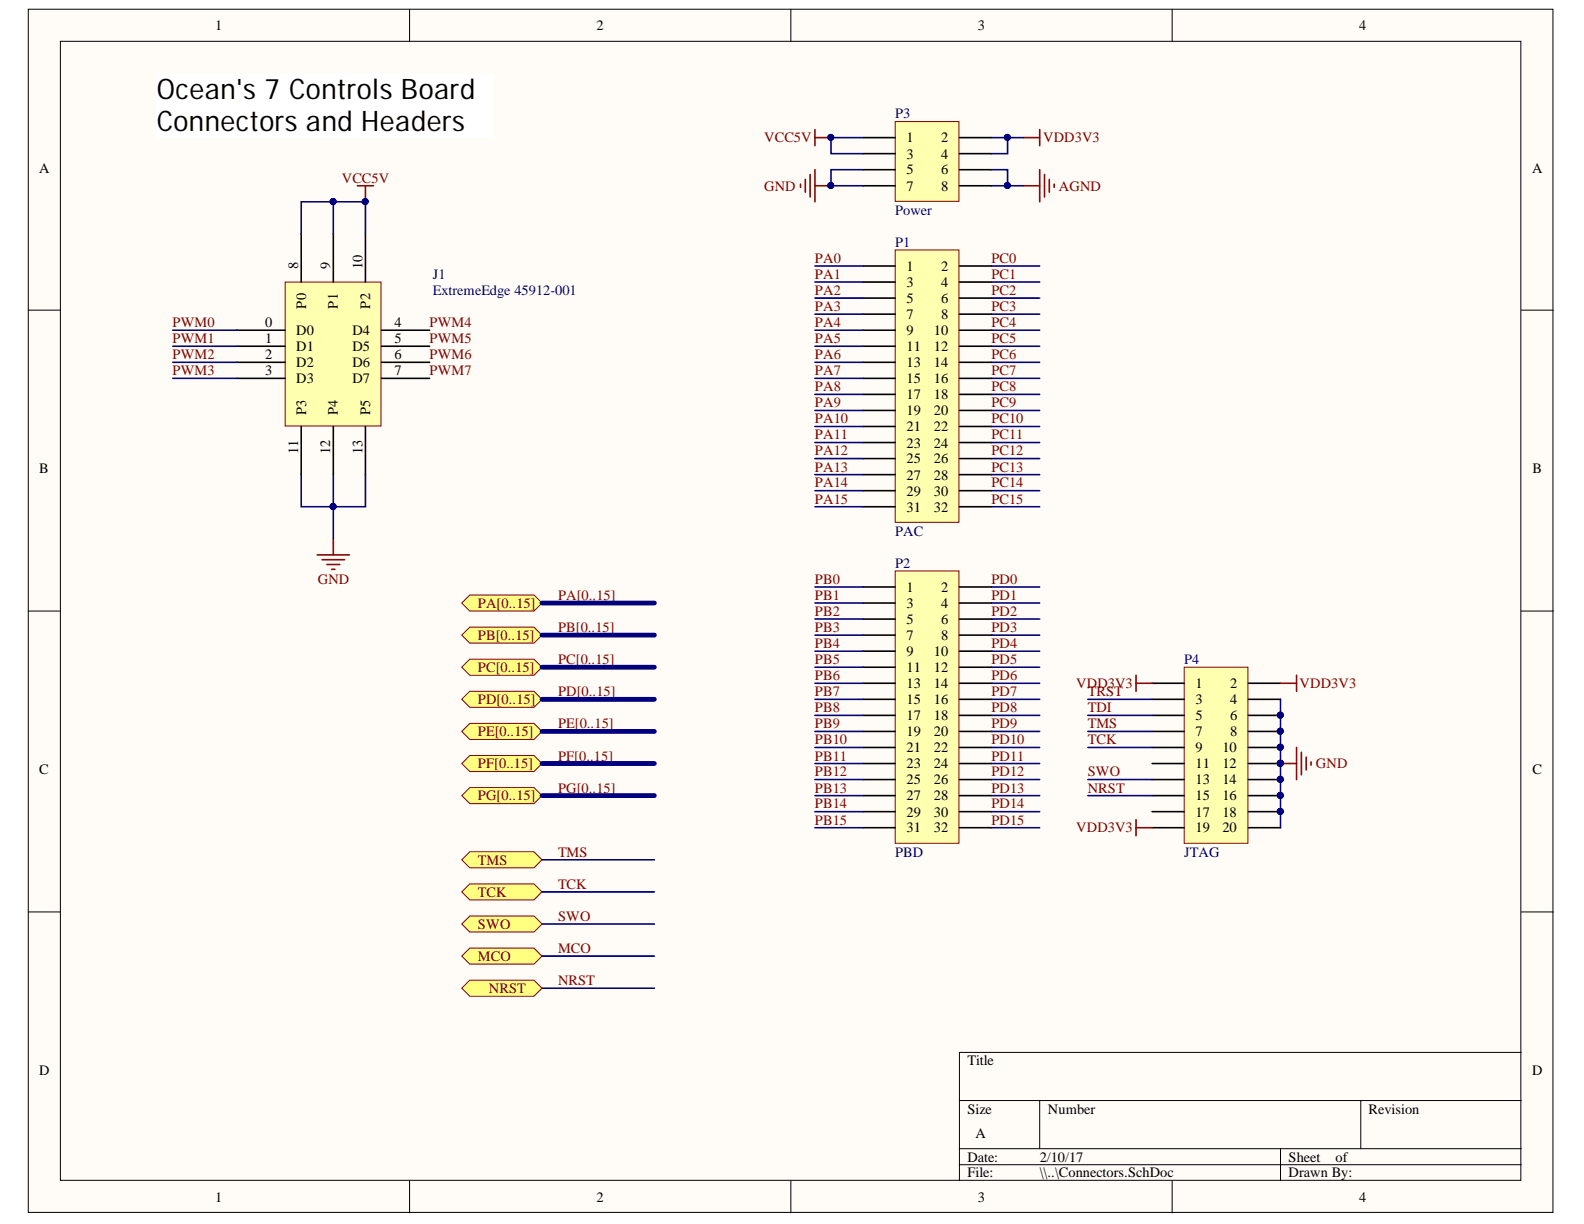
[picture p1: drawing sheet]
<svg xmlns="http://www.w3.org/2000/svg" width="279mm" height="216mm" viewBox="0 0 279 216" stroke-linecap="round" stroke-linejoin="round" font-family="sans-serif">
<defs><g id="words">
<g font-size="5">
<text x="27.7" y="17.5">Ocean's 7 Controls Board</text>
<text x="27.7" y="23.2">Connectors and Headers</text>
</g>
<g font-size="2.5">
<text x="38" y="5.3">1</text>
<text x="105.2" y="5.3">2</text>
<text x="172.5" y="5.3">3</text>
<text x="239.7" y="5.3">4</text>
<text x="159.9" y="25.1">1</text>
<text x="159.9" y="28">3</text>
<text x="166" y="25.1">2</text>
<text x="166" y="28">4</text>
<text x="6.9" y="30.4">A</text>
<text x="159.9" y="30.8">5</text>
<text x="159.9" y="33.6">7</text>
<text x="166" y="30.8">6</text>
<text x="166" y="33.6">8</text>
<text x="270.2" y="30.4">A</text>
<text x="52.6" y="47.5" transform="rotate(-90 52.6 47.5)">8</text>
<text x="58.3" y="47.5" transform="rotate(-90 58.3 47.5)">9</text>
<text x="63.9" y="47.5" transform="rotate(-90 63.9 47.5)">10</text>
<text x="159.9" y="47.8">1</text>
<text x="166" y="47.8">2</text>
<text x="159.9" y="50.6">3</text>
<text x="159.9" y="53.4">5</text>
<text x="166" y="50.6">4</text>
<text x="166" y="53.4">6</text>
<text x="46.8" y="57.7">0</text>
<text x="52.3" y="59.1">D0</text>
<text x="54" y="54.4" transform="rotate(-90 54 54.4)">P0</text>
<text x="59.6" y="54.4" transform="rotate(-90 59.6 54.4)">P1</text>
<text x="62.2" y="59.1">D4</text>
<text x="65.3" y="54.4" transform="rotate(-90 65.3 54.4)">P2</text>
<text x="69.6" y="57.7">4</text>
<text x="159.9" y="56.3">7</text>
<text x="159.9" y="59.1">9</text>
<text x="164.7" y="59.1">10</text>
<text x="166" y="56.3">8</text>
<text x="46.8" y="60.5">1</text>
<text x="46.8" y="63.3">2</text>
<text x="52.3" y="62">D1</text>
<text x="52.3" y="64.8">D2</text>
<text x="62.2" y="62">D5</text>
<text x="62.2" y="64.8">D6</text>
<text x="69.6" y="60.5">5</text>
<text x="69.6" y="63.3">6</text>
<text x="159.9" y="62">11</text>
<text x="159.9" y="64.8">13</text>
<text x="164.7" y="62">12</text>
<text x="164.7" y="64.8">14</text>
<text x="46.8" y="66.2">3</text>
<text x="52.3" y="67.6">D3</text>
<text x="62.2" y="67.6">D7</text>
<text x="69.6" y="66.2">7</text>
<text x="159.9" y="67.6">15</text>
<text x="159.9" y="70.4">17</text>
<text x="164.7" y="67.6">16</text>
<text x="164.7" y="70.4">18</text>
<text x="54" y="73.3" transform="rotate(-90 54 73.3)">P3</text>
<text x="59.6" y="73.3" transform="rotate(-90 59.6 73.3)">P4</text>
<text x="65.3" y="73.3" transform="rotate(-90 65.3 73.3)">P5</text>
<text x="159.9" y="73.3">19</text>
<text x="159.9" y="76.1">21</text>
<text x="164.7" y="73.3">20</text>
<text x="164.7" y="76.1">22</text>
<text x="6.9" y="83.5">B</text>
<text x="52.6" y="80.1" transform="rotate(-90 52.6 80.1)">11</text>
<text x="58.3" y="80.1" transform="rotate(-90 58.3 80.1)">12</text>
<text x="63.9" y="80.1" transform="rotate(-90 63.9 80.1)">13</text>
<text x="159.9" y="79">23</text>
<text x="159.9" y="81.7">25</text>
<text x="164.7" y="79">24</text>
<text x="164.7" y="81.7">26</text>
<text x="270.3" y="83.5">B</text>
<text x="159.9" y="84.6">27</text>
<text x="159.9" y="87.4">29</text>
<text x="164.7" y="84.6">28</text>
<text x="164.7" y="87.4">30</text>
<text x="159.9" y="90.3">31</text>
<text x="164.7" y="90.3">32</text>
<text x="159.9" y="104.4">1</text>
<text x="159.9" y="107.3">3</text>
<text x="166" y="104.4">2</text>
<text x="166" y="107.3">4</text>
<text x="159.9" y="110.1">5</text>
<text x="159.9" y="112.9">7</text>
<text x="166" y="110.1">6</text>
<text x="166" y="112.9">8</text>
<text x="159.9" y="115.7">9</text>
<text x="159.9" y="118.6">11</text>
<text x="164.7" y="115.7">10</text>
<text x="164.7" y="118.6">12</text>
<text x="159.9" y="121.4">13</text>
<text x="159.9" y="124.2">15</text>
<text x="164.7" y="121.4">14</text>
<text x="164.7" y="124.2">16</text>
<text x="210.9" y="121.4">1</text>
<text x="210.9" y="124.2">3</text>
<text x="217" y="121.4">2</text>
<text x="217" y="124.2">4</text>
<text x="159.9" y="127">17</text>
<text x="159.9" y="129.8">19</text>
<text x="164.7" y="127">18</text>
<text x="164.7" y="129.8">20</text>
<text x="210.9" y="127">5</text>
<text x="210.9" y="129.8">7</text>
<text x="217" y="127">6</text>
<text x="217" y="129.8">8</text>
<text x="6.9" y="136.6">C</text>
<text x="159.9" y="132.7">21</text>
<text x="159.9" y="135.5">23</text>
<text x="164.7" y="132.7">22</text>
<text x="164.7" y="135.5">24</text>
<text x="210.9" y="132.7">9</text>
<text x="210.9" y="135.5">11</text>
<text x="215.6" y="132.7">10</text>
<text x="215.6" y="135.5">12</text>
<text x="270.3" y="136.6">C</text>
<text x="159.9" y="138.4">25</text>
<text x="159.9" y="141.2">27</text>
<text x="164.7" y="138.4">26</text>
<text x="164.7" y="141.2">28</text>
<text x="210.9" y="138.4">13</text>
<text x="210.9" y="141.2">15</text>
<text x="215.6" y="138.4">14</text>
<text x="215.6" y="141.2">16</text>
<text x="159.9" y="144">29</text>
<text x="159.9" y="146.8">31</text>
<text x="164.7" y="144">30</text>
<text x="164.7" y="146.8">32</text>
<text x="210.9" y="144">17</text>
<text x="210.9" y="146.8">19</text>
<text x="215.6" y="144">18</text>
<text x="215.6" y="146.8">20</text>
<text x="6.9" y="189.7">D</text>
<text x="170.6" y="187.9">Title</text>
<text x="270.2" y="189.7">D</text>
<text x="170.6" y="196.4">Size</text>
<text x="184.8" y="196.4">Number</text>
<text x="241.4" y="196.4">Revision</text>
<text x="172.1" y="200.7">A</text>
<text x="170.6" y="204.9">Date:</text>
<text x="170.6" y="207.7">File:</text>
<text x="183.4" y="204.9">2/10/17</text>
<text x="183.4" y="207.7">\\..\Connectors.SchDoc</text>
<text x="227.3" y="204.9">Sheet</text>
<text x="227.3" y="207.7">Drawn By:</text>
<text x="235.6" y="204.9">of</text>
<text x="38" y="212">1</text>
<text x="105.2" y="212">2</text>
<text x="172.5" y="212">3</text>
<text x="239.7" y="212">4</text>
</g>
<g font-size="2.5" fill="#000080">
<text x="157.9" y="20.9">P3</text>
<text x="157.9" y="37.9">Power</text>
<text x="157.9" y="43.5">P1</text>
<text x="76.4" y="49.2">J1</text>
<text x="76.4" y="52">ExtremeEdge 45912-001</text>
<text x="157.9" y="94.5">PAC</text>
<text x="157.9" y="100.2">P2</text>
<text x="208.9" y="117.2">P4</text>
<text x="157.9" y="151.1">PBD</text>
<text x="208.9" y="151.1">JTAG</text>
</g>
<g font-size="2.5" fill="#800000">
<text x="134.8" y="25.1">VCC5V</text>
<text x="184" y="25.1">VDD3V3</text>
<text x="60.3" y="32.2">VCC5V</text>
<text x="134.8" y="33.6">GND</text>
<text x="186.8" y="33.6">AGND</text>
<text x="143.7" y="46.3">PA0</text>
<text x="174.9" y="46.3">PC0</text>
<text x="143.7" y="49.2">PA1</text>
<text x="143.7" y="52">PA2</text>
<text x="174.9" y="49.2">PC1</text>
<text x="174.9" y="52">PC2</text>
<text x="30.4" y="57.7">PWM0</text>
<text x="75.8" y="57.7">PWM4</text>
<text x="143.7" y="54.9">PA3</text>
<text x="143.7" y="57.7">PA4</text>
<text x="174.9" y="54.9">PC3</text>
<text x="174.9" y="57.7">PC4</text>
<text x="30.4" y="60.5">PWM1</text>
<text x="30.4" y="63.3">PWM2</text>
<text x="75.8" y="60.5">PWM5</text>
<text x="75.8" y="63.3">PWM6</text>
<text x="143.7" y="60.5">PA5</text>
<text x="143.7" y="63.3">PA6</text>
<text x="174.9" y="60.5">PC5</text>
<text x="174.9" y="63.3">PC6</text>
<text x="30.4" y="66.2">PWM3</text>
<text x="75.8" y="66.2">PWM7</text>
<text x="143.7" y="66.2">PA7</text>
<text x="143.7" y="69">PA8</text>
<text x="143.7" y="71.9">PA9</text>
<text x="174.9" y="66.2">PC7</text>
<text x="174.9" y="69">PC8</text>
<text x="174.9" y="71.9">PC9</text>
<text x="143.7" y="74.6">PA10</text>
<text x="143.7" y="77.5">PA11</text>
<text x="174.9" y="74.6">PC10</text>
<text x="174.9" y="77.5">PC11</text>
<text x="143.7" y="80.3">PA12</text>
<text x="143.7" y="83.2">PA13</text>
<text x="174.9" y="80.3">PC12</text>
<text x="174.9" y="83.2">PC13</text>
<text x="143.7" y="86">PA14</text>
<text x="143.7" y="88.8">PA15</text>
<text x="174.9" y="86">PC14</text>
<text x="174.9" y="88.8">PC15</text>
<text x="56.1" y="103">GND</text>
<text x="84.3" y="107.3">PA[0..15]</text>
<text x="98.4" y="105.8">PA[0..15]</text>
<text x="143.7" y="103">PB0</text>
<text x="143.7" y="105.8">PB1</text>
<text x="174.9" y="103">PD0</text>
<text x="174.9" y="105.8">PD1</text>
<text x="84.3" y="112.9">PB[0..15]</text>
<text x="98.4" y="111.5">PB[0..15]</text>
<text x="143.7" y="108.6">PB2</text>
<text x="143.7" y="111.5">PB3</text>
<text x="174.9" y="108.6">PD2</text>
<text x="174.9" y="111.5">PD3</text>
<text x="84.3" y="118.6">PC[0..15]</text>
<text x="98.4" y="117.2">PC[0..15]</text>
<text x="143.7" y="114.3">PB4</text>
<text x="143.7" y="117.2">PB5</text>
<text x="143.7" y="119.9">PB6</text>
<text x="174.9" y="114.3">PD4</text>
<text x="174.9" y="117.2">PD5</text>
<text x="174.9" y="119.9">PD6</text>
<text x="84.3" y="124.2">PD[0..15]</text>
<text x="98.4" y="122.8">PD[0..15]</text>
<text x="143.7" y="122.8">PB7</text>
<text x="143.7" y="125.6">PB8</text>
<text x="174.9" y="122.8">PD7</text>
<text x="174.9" y="125.6">PD8</text>
<text x="189.8" y="121.4">VDD3V3</text>
<text x="191.9" y="122.8">TRST</text>
<text x="191.9" y="125.6">TDI</text>
<text x="229.2" y="121.4">VDD3V3</text>
<text x="84.3" y="129.8">PE[0..15]</text>
<text x="98.4" y="128.5">PE[0..15]</text>
<text x="143.7" y="128.5">PB9</text>
<text x="143.7" y="131.3">PB10</text>
<text x="174.9" y="128.5">PD9</text>
<text x="174.9" y="131.3">PD10</text>
<text x="191.9" y="128.5">TMS</text>
<text x="191.9" y="131.3">TCK</text>
<text x="84.3" y="135.5">PF[0..15]</text>
<text x="98.4" y="134.1">PF[0..15]</text>
<text x="143.7" y="134.1">PB11</text>
<text x="143.7" y="136.9">PB12</text>
<text x="174.9" y="134.1">PD11</text>
<text x="174.9" y="136.9">PD12</text>
<text x="191.9" y="136.9">SWO</text>
<text x="232.1" y="135.5">GND</text>
<text x="84.3" y="141.2">PG[0..15]</text>
<text x="98.4" y="139.8">PG[0..15]</text>
<text x="143.7" y="139.8">PB13</text>
<text x="143.7" y="142.6">PB14</text>
<text x="174.9" y="139.8">PD13</text>
<text x="174.9" y="142.6">PD14</text>
<text x="191.9" y="139.8">NRST</text>
<text x="143.7" y="145.5">PB15</text>
<text x="174.9" y="145.5">PD15</text>
<text x="189.8" y="146.8">VDD3V3</text>
<text x="84.3" y="152.5">TMS</text>
<text x="98.4" y="151.1">TMS</text>
<text x="84.3" y="158.2">TCK</text>
<text x="98.4" y="156.8">TCK</text>
<text x="84.3" y="163.8">SWO</text>
<text x="98.4" y="162.5">SWO</text>
<text x="84.3" y="169.5">MCO</text>
<text x="98.4" y="168.1">MCO</text>
<text x="98.4" y="173.8">NRST</text>
<text x="86.2" y="175.1">NRST</text>
</g>
</g></defs>
<g fill="#fffcf8" stroke="#000" stroke-width=".18">
<path d="M5 1.6h268.9v212.3h-268.9z"/>
<path d="M10.7 7.3h257.6v200.9h-257.6z"/>
</g>
<g fill="none" stroke="#000" stroke-width=".18">
<path d="M72.2 1.6v5.7M139.5 1.6v5.7M206.8 1.6v5.7M5 54.7h5.7M268.3 54.7h5.7M5 107.8h5.7M268.3 107.8h5.7M5 160.9h5.7M268.3 160.9h5.7M169.2 194.1h99.1M183.4 194.1v8.5M240 194.1v8.5"/>
<path d="M268.3 185.6h-99.1v22.7M72.2 208.3v5.6M139.5 208.3v5.6M169.2 202.6h99.1M169.2 205.4h99.1M206.8 208.3v5.6M225.9 202.6v5.7"/>
</g>
<path d="M50.3 49.8h16.9v25.3h-16.9z" fill="#ffffb0" stroke="#800000" stroke-width=".18"/>
<g fill="none" stroke="#000" stroke-width=".28">
<path d="M41.8 58.2h8.5M53.1 41.3v8.5M58.8 41.3v8.5M64.5 41.3v8.5M67.3 58.2h8.5M41.8 61.1h8.5M41.8 63.9h8.5M41.8 66.7h8.5M53.1 75.2v8.5M58.8 75.2v8.5M64.5 75.2v8.5M67.3 61.1h8.5"/>
<path d="M67.3 63.9h8.5M67.3 66.7h8.5"/>
</g>
<path d="M56 97.9h5.6M56.8 98.7h4M57.7 99.6h2.2M58.8 95v2.9M58.5 100.4h.6" fill="none" stroke="#800000" stroke-width=".28"/>
<path d="M157.9 44.1h11.2v48h-11.2z" fill="#ffffb0" stroke="#800000" stroke-width=".18"/>
<g fill="none" stroke="#000" stroke-width=".28">
<path d="M152.2 46.9h5.7M152.2 49.8h5.7M152.2 52.6h5.7M152.2 55.4h5.7M152.2 58.2h5.7M169.2 46.9h5.7M169.2 49.8h5.7M169.2 52.6h5.7M169.2 55.4h5.7M169.2 58.2h5.7M152.2 61.1h5.7M152.2 63.9h5.7"/>
<path d="M152.2 66.7h5.7M152.2 69.6h5.7M152.2 72.4h5.7M152.2 75.2h5.7M152.2 78.1h5.7M169.2 61.1h5.7M169.2 63.9h5.7M169.2 66.7h5.7M169.2 69.6h5.7M169.2 72.4h5.7M169.2 75.2h5.7M169.2 78.1h5.7"/>
<path d="M152.2 80.9h5.7M152.2 83.7h5.7M152.2 86.6h5.7M152.2 89.4h5.7M169.2 80.9h5.7M169.2 83.7h5.7M169.2 86.6h5.7M169.2 89.4h5.7"/>
</g>
<g fill="#ffff80" stroke="#800000" stroke-width=".18">
<path d="M81.4 106.4l1.5-1.4h11.3l1.4 1.4-1.4 1.4h-11.3z" fill-rule="evenodd"/>
<path d="M81.4 112l1.5-1.4h11.3l1.4 1.4-1.4 1.4h-11.3z" fill-rule="evenodd"/>
<path d="M81.4 117.7l1.5-1.4h11.3l1.4 1.4-1.4 1.4h-11.3z" fill-rule="evenodd"/>
<path d="M81.4 123.4l1.5-1.5h11.3l1.4 1.5-1.4 1.4h-11.3z" fill-rule="evenodd"/>
<path d="M81.4 129l1.5-1.4h11.3l1.4 1.4-1.4 1.4h-11.3z" fill-rule="evenodd"/>
<path d="M81.4 134.7l1.5-1.4h11.3l1.4 1.4-1.4 1.4h-11.3z" fill-rule="evenodd"/>
<path d="M81.4 140.3l1.5-1.4h11.3l1.4 1.4-1.4 1.5h-11.3z" fill-rule="evenodd"/>
</g>
<path d="M157.9 100.7h11.2v48h-11.2z" fill="#ffffb0" stroke="#800000" stroke-width=".18"/>
<g fill="none" stroke="#000" stroke-width=".28">
<path d="M152.2 103.5h5.7M152.2 106.4h5.7M152.2 109.2h5.7M152.2 112h5.7M152.2 114.9h5.7M152.2 117.7h5.7M169.2 103.5h5.7M169.2 106.4h5.7M169.2 109.2h5.7M169.2 112h5.7M169.2 114.9h5.7M169.2 117.7h5.7"/>
<path d="M152.2 120.5h5.7M152.2 123.4h5.7M152.2 126.2h5.7M152.2 129h5.7M152.2 131.8h5.7M152.2 134.7h5.7M152.2 137.5h5.7M169.2 120.5h5.7M169.2 123.4h5.7M169.2 126.2h5.7M169.2 129h5.7M169.2 131.8h5.7"/>
<path d="M169.2 134.7h5.7M169.2 137.5h5.7M152.2 140.3h5.7M152.2 143.2h5.7M152.2 146h5.7M169.2 140.3h5.7M169.2 143.2h5.7M169.2 146h5.7"/>
</g>
<path d="M157.9 21.4h11.2v14.1h-11.2z" fill="#ffffb0" stroke="#800000" stroke-width=".18"/>
<path d="M152.2 24.3h5.7M152.2 27.1h5.7M152.2 29.9h5.7M152.2 32.8h5.7M169.2 24.3h5.7M169.2 27.1h5.7M169.2 29.9h5.7M169.2 32.8h5.7" fill="none" stroke="#000" stroke-width=".28"/>
<g fill="none" stroke="#800000" stroke-width=".28">
<path d="M63 32.8h2.9M64.5 32.8v2.8M141.2 32.5v.5M142 31.6v2.3M142.9 30.8v3.9M143.7 32.8h2.9M143.7 22.9v2.8M143.7 29.9v5.7M143.7 24.3h2.9M180.6 32.8h2.8M180.6 24.3h2.8M183.4 22.9v2.8"/>
<path d="M183.4 29.9v5.7M184.2 30.8v3.9M185.1 31.6v2.3M185.9 32.5v.5"/>
</g>
<g fill="#000080" stroke="#000080" stroke-width=".18">
<circle cx="64.4" cy="35.6" r=".52"/>
<circle cx="146.5" cy="24.2" r=".52"/>
<circle cx="146.5" cy="32.7" r=".52"/>
</g>
<g fill="#ffff80" stroke="#800000" stroke-width=".18">
<path d="M81.4 157.3l1.5-1.4h11.3l1.4 1.4-1.4 1.4h-11.3z" fill-rule="evenodd"/>
<path d="M81.4 151.7l1.5-1.5h11.3l1.4 1.5-1.4 1.4h-11.3z" fill-rule="evenodd"/>
<path d="M81.4 163l1.5-1.4h11.3l1.4 1.4-1.4 1.4h-11.3z" fill-rule="evenodd"/>
<path d="M81.4 168.6l1.5-1.4h11.3l1.4 1.4-1.4 1.5h-11.3z" fill-rule="evenodd"/>
</g>
<path d="M208.9 117.7h11.2v31h-11.2z" fill="#ffffb0" stroke="#800000" stroke-width=".18"/>
<g fill="none" stroke="#000" stroke-width=".28">
<path d="M203.2 120.5h5.7M203.2 123.4h5.7M203.2 126.2h5.7M203.2 129h5.7M203.2 131.8h5.7M203.2 134.7h5.7M203.2 137.5h5.7M220.2 120.5h5.7M220.2 123.4h5.7M220.2 126.2h5.7M220.2 129h5.7M220.2 131.8h5.7"/>
<path d="M220.2 134.7h5.7M220.2 137.5h5.7M203.2 140.3h5.7M203.2 143.2h5.7M203.2 146h5.7M220.2 140.3h5.7M220.2 143.2h5.7M220.2 146h5.7"/>
</g>
<g fill="#000080" stroke="#000080" stroke-width=".18">
<circle cx="225.8" cy="126.1" r=".52"/>
<circle cx="225.8" cy="129" r=".52"/>
<circle cx="225.8" cy="131.8" r=".52"/>
<circle cx="225.8" cy="134.6" r=".52"/>
<circle cx="225.8" cy="137.5" r=".52"/>
<circle cx="225.8" cy="140.3" r=".52"/>
<circle cx="225.8" cy="143.1" r=".52"/>
<circle cx="58.8" cy="35.6" r=".52"/>
<circle cx="64.4" cy="35.6" r=".52"/>
<circle cx="58.8" cy="89.3" r=".52"/>
<circle cx="146.5" cy="24.2" r=".52"/>
<circle cx="177.7" cy="24.2" r=".52"/>
<circle cx="146.5" cy="32.7" r=".52"/>
<circle cx="177.7" cy="32.7" r=".52"/>
</g>
<path d="M200.4 119.1v2.8M228.7 119.1v2.8M200.4 120.5h2.8M225.9 120.5h2.8M225.9 134.7h2.8M228.7 131.8v5.7M229.5 132.7v4M230.4 133.5v2.3M231.2 134.4v.6M200.4 144.6v2.8M200.4 146h2.8" fill="none" stroke="#800000" stroke-width=".28"/>
<g fill="none" stroke="#000080" stroke-width=".28">
<path d="M58.8 35.6h5.7v5.7M58.8 35.6h-5.7v5.7M58.8 35.6v5.7M152.2 24.3h-5.6v2.8h5.6M152.2 29.9h-5.6v2.9h5.6M174.9 24.3h5.7M174.9 32.8h5.7M174.9 29.9h2.8v2.9M177.7 24.3v2.8h-2.8M30.5 58.2h11.3M143.7 58.2h8.5M143.7 46.9h8.5"/>
<path d="M143.7 49.8h8.5M143.7 52.6h8.5M143.7 55.4h8.5M174.9 58.2h8.5M174.9 46.9h8.5M174.9 49.8h8.5M174.9 52.6h8.5M174.9 55.4h8.5M30.5 61.1h11.3M30.5 63.9h11.3M30.5 66.7h11.3M143.7 61.1h8.5"/>
<path d="M143.7 63.9h8.5M143.7 66.7h8.5M143.7 69.6h8.5M143.7 72.4h8.5M143.7 75.2h8.5M143.7 78.1h8.5M174.9 61.1h8.5M174.9 63.9h8.5M174.9 66.7h8.5M174.9 69.6h8.5M174.9 72.4h8.5M174.9 75.2h8.5"/>
<path d="M174.9 78.1h8.5M53.1 83.7v5.7h5.7v-5.7M64.5 83.7v5.7h-5.7v5.6M143.7 80.9h8.5M143.7 83.7h8.5M143.7 86.6h8.5M143.7 89.4h8.5M174.9 80.9h8.5M174.9 83.7h8.5M174.9 86.6h8.5M174.9 89.4h8.5M143.7 103.5h8.5"/>
<path d="M143.7 106.4h8.5M143.7 109.2h8.5M143.7 112h8.5M143.7 114.9h8.5M143.7 117.7h8.5M174.9 103.5h8.5M174.9 106.4h8.5M174.9 109.2h8.5M174.9 112h8.5M174.9 114.9h8.5M174.9 117.7h8.5M143.7 120.5h8.5"/>
<path d="M143.7 123.4h8.5M143.7 126.2h8.5M143.7 129h8.5M143.7 131.8h8.5M143.7 134.7h8.5M143.7 137.5h8.5M174.9 120.5h8.5M174.9 123.4h8.5M174.9 126.2h8.5M174.9 129h8.5M174.9 131.8h8.5M174.9 134.7h8.5"/>
<path d="M174.9 137.5h8.5M191.9 123.4h11.3M191.9 126.2h11.3M191.9 129h11.3M191.9 131.8h11.3M191.9 137.5h11.3M225.9 123.4v22.6M95.6 151.7h19.8M95.6 157.3h19.8M143.7 140.3h8.5M143.7 143.2h8.5M143.7 146h8.5"/>
<path d="M174.9 140.3h8.5M174.9 143.2h8.5M174.9 146h8.5M191.9 140.3h11.3M95.6 163h19.8M95.6 168.6h19.8M95.6 174.3h19.8"/>
</g>
<path d="M95.6 106.4h19.8M95.6 112h19.8M95.6 117.7h19.8M95.6 129h19.8M95.6 134.7h19.8M95.6 123.4h19.8M95.6 140.3h19.8" fill="none" stroke="#000080" stroke-width=".85"/>
<path d="M27.6 12.9h59.4v11.3h-59.4z" fill="#fff" stroke="#fff" stroke-width=".18"/>
<path d="M81.4 174.3l1.5-1.4h11.3l1.4 1.4-1.4 1.4h-11.3z" fill-rule="evenodd" fill="#ffff80" stroke="#800000" stroke-width=".18"/>
<use href="#words"/>
</svg>
